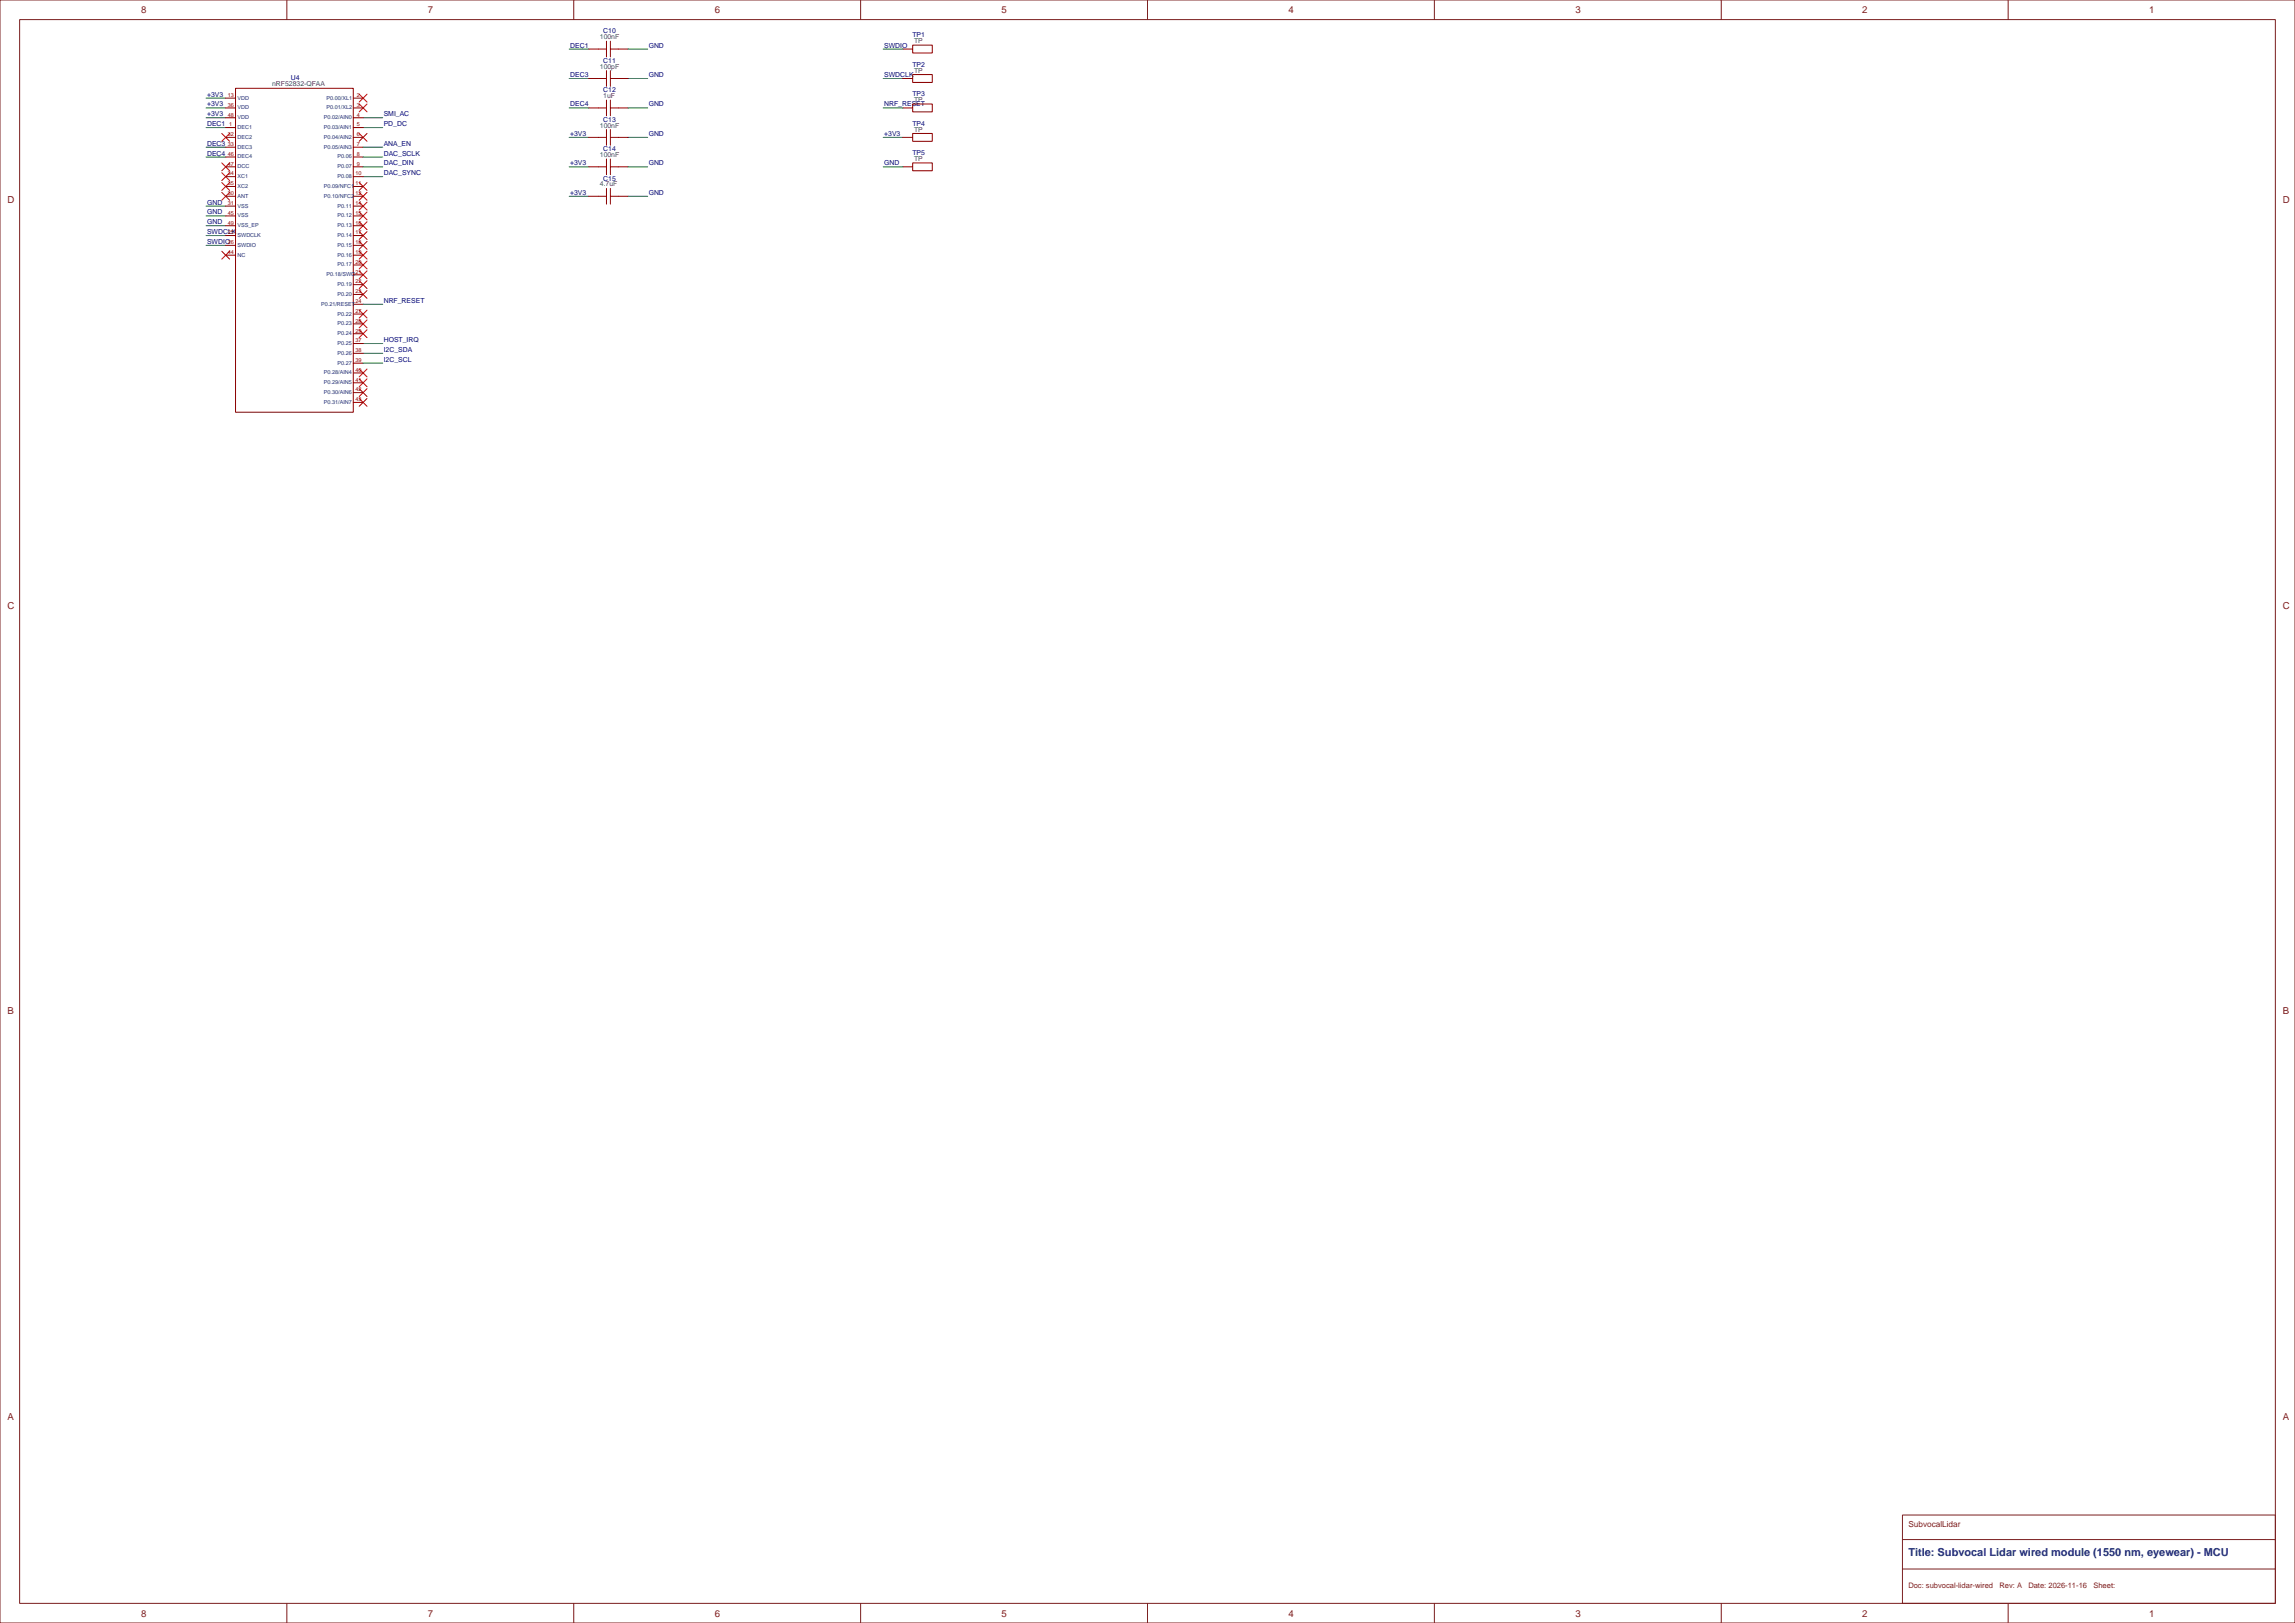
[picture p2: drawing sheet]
<svg xmlns="http://www.w3.org/2000/svg" width="594mm" height="420mm" viewBox="0 0 594 420" stroke-linecap="round" stroke-linejoin="round" font-family="sans-serif">
<defs><g id="words">
<text font-size="2.8" fill="#1f2f6f" x="493.9" y="402.7">Title: Subvocal Lidar wired module (1550 nm, eyewear) - MCU</text>
<g font-size="2.5" fill="#7a1f1f">
<text x="36.5" y="3.3">8</text>
<text x="110.8" y="3.3">7</text>
<text x="185" y="3.3">6</text>
<text x="259.3" y="3.3">5</text>
<text x="333.5" y="3.3">4</text>
<text x="407.8" y="3.3">3</text>
<text x="482" y="3.3">2</text>
<text x="556.3" y="3.3">1</text>
<text x="1.9" y="52.5">D</text>
<text x="590.8" y="52.5">D</text>
<text x="1.9" y="157.5">C</text>
<text x="590.8" y="157.5">C</text>
<text x="1.9" y="262.5">B</text>
<text x="590.8" y="262.5">B</text>
<text x="1.9" y="367.5">A</text>
<text x="590.8" y="367.5">A</text>
<text x="36.5" y="418.5">8</text>
<text x="110.8" y="418.5">7</text>
<text x="185" y="418.5">6</text>
<text x="259.3" y="418.5">5</text>
<text x="333.5" y="418.5">4</text>
<text x="407.8" y="418.5">3</text>
<text x="482" y="418.5">2</text>
<text x="556.3" y="418.5">1</text>
</g>
<text font-size="2.1" fill="#7a1f1f" x="493.9" y="395.1">SubvocalLidar</text>
<g font-size="2" fill="#7a1f1f">
<text x="493.9" y="410.8">Doc: subvocal-lidar-wired</text>
<text x="517.5" y="410.8">Rev: A</text>
<text x="525" y="410.8">Date: 2026-11-16</text>
<text x="541.8" y="410.8">Sheet:</text>
</g>
<g font-size="1.8" fill="#4b4b4b">
<text x="155.3" y="10.2">100nF</text>
<text x="236.6" y="11.2">TP</text>
<text x="155.3" y="17.8">100pF</text>
<text x="70.4" y="22.3">nRF52832-QFAA</text>
<text x="236.6" y="18.8">TP</text>
<text x="156.1" y="25.4">1uF</text>
<text x="236.6" y="26.4">TP</text>
<text x="155.3" y="33">100nF</text>
<text x="236.6" y="34">TP</text>
<text x="155.3" y="40.6">100nF</text>
<text x="236.6" y="41.6">TP</text>
<text x="155.3" y="48.3">4.7uF</text>
</g>
<g font-size="1.8" fill="#00008b">
<text x="156.1" y="8.6">C10</text>
<text x="236.2" y="9.6">TP1</text>
<text x="156.1" y="16.2">C11</text>
<text x="236.2" y="17.3">TP2</text>
<text x="75.3" y="20.8">U4</text>
<text x="156.1" y="23.9">C12</text>
<text x="236.2" y="24.9">TP3</text>
<text x="156.1" y="31.5">C13</text>
<text x="236.2" y="32.5">TP4</text>
<text x="156.1" y="39.1">C14</text>
<text x="236.2" y="40.1">TP5</text>
<text x="156.1" y="46.7">C15</text>
</g>
<g font-size="1.8" fill="#000080">
<text x="147.6" y="12.3">DEC1</text>
<text x="167.9" y="12.3">GND</text>
<text x="228.9" y="12.3">SWDIO</text>
<text x="147.6" y="19.9">DEC3</text>
<text x="167.9" y="19.9">GND</text>
<text x="228.9" y="19.9">SWDCLK</text>
<text x="53.6" y="25">+3V3</text>
<text x="53.6" y="27.6">+3V3</text>
<text x="147.6" y="27.6">DEC4</text>
<text x="167.9" y="27.6">GND</text>
<text x="228.9" y="27.6">NRF_RESET</text>
<text x="53.6" y="30.1">+3V3</text>
<text x="53.6" y="32.6">DEC1</text>
<text x="99.3" y="30.1">SMI_AC</text>
<text x="99.3" y="32.6">PD_DC</text>
<text x="147.6" y="35.2">+3V3</text>
<text x="167.9" y="35.2">GND</text>
<text x="228.9" y="35.2">+3V3</text>
<text x="53.6" y="37.7">DEC3</text>
<text x="53.6" y="40.3">DEC4</text>
<text x="99.3" y="37.7">ANA_EN</text>
<text x="99.3" y="40.3">DAC_SCLK</text>
<text x="99.3" y="42.8">DAC_DIN</text>
<text x="99.3" y="45.3">DAC_SYNC</text>
<text x="147.6" y="42.8">+3V3</text>
<text x="167.9" y="42.8">GND</text>
<text x="228.9" y="42.8">GND</text>
<text x="53.6" y="53">GND</text>
<text x="147.6" y="50.4">+3V3</text>
<text x="167.9" y="50.4">GND</text>
<text x="53.6" y="55.5">GND</text>
<text x="53.6" y="58">GND</text>
<text x="53.6" y="60.6">SWDCLK</text>
<text x="53.6" y="63.1">SWDIO</text>
<text x="99.3" y="78.4">NRF_RESET</text>
<text x="99.3" y="88.5">HOST_IRQ</text>
<text x="99.3" y="91.1">I2C_SDA</text>
<text x="99.3" y="93.6">I2C_SCL</text>
</g>
<g font-size="1.4" fill="#8b0000">
<text x="59" y="25.1">13</text>
<text x="59" y="27.6">36</text>
<text x="92.4" y="25.1">2</text>
<text x="92.4" y="27.6">3</text>
<text x="59" y="30.2">48</text>
<text x="59" y="35.2">32</text>
<text x="59.3" y="32.7">1</text>
<text x="92.4" y="30.2">4</text>
<text x="92.4" y="32.7">5</text>
<text x="92.4" y="35.2">6</text>
<text x="59" y="37.8">33</text>
<text x="59" y="40.3">46</text>
<text x="92.4" y="37.8">7</text>
<text x="92.4" y="40.3">8</text>
<text x="59" y="42.9">47</text>
<text x="59" y="45.4">34</text>
<text x="59" y="47.9">35</text>
<text x="92" y="45.4">10</text>
<text x="92" y="47.9">11</text>
<text x="92.4" y="42.9">9</text>
<text x="59" y="50.5">30</text>
<text x="59" y="53">31</text>
<text x="92" y="50.5">12</text>
<text x="92" y="53">14</text>
<text x="59" y="55.6">45</text>
<text x="59" y="58.1">49</text>
<text x="92" y="55.6">15</text>
<text x="92" y="58.1">16</text>
<text x="59" y="60.6">25</text>
<text x="59" y="63.2">26</text>
<text x="59" y="65.7">44</text>
<text x="92" y="60.6">17</text>
<text x="92" y="63.2">18</text>
<text x="92" y="65.7">19</text>
<text x="92" y="68.3">20</text>
<text x="92" y="70.8">21</text>
<text x="92" y="73.3">22</text>
<text x="92" y="75.9">23</text>
<text x="92" y="78.4">24</text>
<text x="92" y="81">27</text>
<text x="92" y="83.5">28</text>
<text x="92" y="86">29</text>
<text x="92" y="88.6">37</text>
<text x="92" y="91.1">38</text>
<text x="92" y="93.7">39</text>
<text x="92" y="96.2">40</text>
<text x="92" y="98.7">41</text>
<text x="92" y="101.3">42</text>
<text x="92" y="103.8">43</text>
</g>
<g font-size="1.4" fill="#1f2f6f">
<text x="61.5" y="25.8">VDD</text>
<text x="61.5" y="28.3">VDD</text>
<text x="84.5" y="25.8">P0.00/XL1</text>
<text x="84.5" y="28.3">P0.01/XL2</text>
<text x="61.5" y="30.9">VDD</text>
<text x="61.5" y="33.4">DEC1</text>
<text x="61.5" y="35.9">DEC2</text>
<text x="83.8" y="30.9">P0.02/AIN0</text>
<text x="83.8" y="33.4">P0.03/AIN1</text>
<text x="83.8" y="35.9">P0.04/AIN2</text>
<text x="61.5" y="38.5">DEC3</text>
<text x="61.5" y="41">DEC4</text>
<text x="83.8" y="38.5">P0.05/AIN3</text>
<text x="87.4" y="41">P0.06</text>
<text x="61.5" y="43.6">DCC</text>
<text x="61.5" y="46.1">XC1</text>
<text x="87.4" y="43.6">P0.07</text>
<text x="87.4" y="46.1">P0.08</text>
<text x="61.5" y="48.6">XC2</text>
<text x="61.5" y="51.2">ANT</text>
<text x="61.5" y="53.7">VSS</text>
<text x="83.8" y="48.6">P0.09/NFC1</text>
<text x="83.8" y="51.2">P0.10/NFC2</text>
<text x="87.4" y="53.7">P0.11</text>
<text x="61.5" y="56.3">VSS</text>
<text x="61.5" y="58.8">VSS_EP</text>
<text x="87.4" y="56.3">P0.12</text>
<text x="87.4" y="58.8">P0.13</text>
<text x="61.5" y="61.3">SWDCLK</text>
<text x="61.5" y="63.9">SWDIO</text>
<text x="87.4" y="61.3">P0.14</text>
<text x="87.4" y="63.9">P0.15</text>
<text x="61.5" y="66.4">NC</text>
<text x="84.5" y="71.5">P0.18/SWO</text>
<text x="87.4" y="66.4">P0.16</text>
<text x="87.4" y="69">P0.17</text>
<text x="87.4" y="74">P0.19</text>
<text x="87.4" y="76.6">P0.20</text>
<text x="83.1" y="79.1">P0.21/RESET</text>
<text x="87.4" y="81.7">P0.22</text>
<text x="87.4" y="84.2">P0.23</text>
<text x="87.4" y="86.7">P0.24</text>
<text x="87.4" y="89.3">P0.25</text>
<text x="87.4" y="91.8">P0.26</text>
<text x="87.4" y="94.4">P0.27</text>
<text x="83.8" y="96.9">P0.28/AIN4</text>
<text x="83.8" y="99.4">P0.29/AIN5</text>
<text x="83.8" y="102">P0.30/AIN6</text>
<text x="83.8" y="104.5">P0.31/AIN7</text>
</g>
</g></defs>
<g fill="none" stroke="#7a1f1f" stroke-width=".26">
<path d="M0 0h594v420h-594zM74.2 0v5.1M148.5 0v5.1M222.8 0v5.1M297 0v5.1M371.3 0v5.1M445.5 0v5.1M519.8 0v5.1M5.1 5.1h583.8v409.8h-583.8zM492.4 392h96.5v22.9h-96.5zM492.4 398.4h96.5M74.2 414.9v5.1"/>
<path d="M148.5 414.9v5.1M222.8 414.9v5.1M297 414.9v5.1M371.3 414.9v5.1M445.5 414.9v5.1M492.4 406h96.5M519.8 414.9v5.1"/>
</g>
<g fill="none" stroke="#1a7f1a" stroke-width=".26">
<path d="M147.3 12.7h5.1M162.6 12.7h5M228.6 12.7h5.1M53.3 25.4h5.1M53.3 27.9h5.1M53.3 30.5h5.1M53.3 33h5.1M53.3 38.1h5.1M94 30.5h5.1M94 33h5.1M94 38.1h5.1M147.3 27.9h5.1"/>
<path d="M147.3 20.3h5.1M147.3 35.6h5.1M162.6 27.9h5M162.6 20.3h5M162.6 35.6h5M228.6 27.9h5.1M228.6 20.3h5.1M228.6 35.6h5.1M53.3 40.6h5.1M53.3 53.3h5.1M53.3 55.9h5.1M53.3 58.4h5.1"/>
<path d="M94 40.6h5.1M94 43.2h5.1M94 45.7h5.1M147.3 43.2h5.1M147.3 50.8h5.1M162.6 43.2h5M162.6 50.8h5M228.6 43.2h5.1M53.3 61h5.1M53.3 63.5h5.1M94 78.7h5.1M94 88.9h5.1"/>
<path d="M94 91.4h5.1M94 94h5.1"/>
</g>
<g fill="none" stroke="#d00000" stroke-width=".26">
<path d="M57.4 34.5l2 2.1M59.4 34.5l-2 2.1M93 24.4l2 2M93 26.9l2 2M93 34.5l2 2.1M95 24.4l-2 2M95 26.9l-2 2M95 34.5l-2 2.1M57.4 42.2l2 2M57.4 44.7l2 2M57.4 47.2l2 2.1M57.4 49.8l2 2"/>
<path d="M59.4 42.2l-2 2M59.4 44.7l-2 2M59.4 47.2l-2 2.1M59.4 49.8l-2 2M93 47.2l2 2.1M93 49.8l2 2M93 52.3l2 2M93 54.9l2 2M93 57.4l2 2M93 59.9l2 2.1M95 47.2l-2 2.1M95 49.8l-2 2"/>
<path d="M95 52.3l-2 2M95 54.9l-2 2M95 57.4l-2 2M95 59.9l-2 2.1M57.4 65l2 2M59.4 65l-2 2M93 62.5l2 2M93 65l2 2M93 67.6l2 2M93 70.1l2 2M93 72.6l2 2.1M93 75.2l2 2"/>
<path d="M95 62.5l-2 2M95 65l-2 2M95 67.6l-2 2M95 70.1l-2 2M95 72.6l-2 2.1M95 75.2l-2 2M93 80.3l2 2M93 82.8l2 2M93 85.3l2 2.1M93 95.5l2 2M93 98l2 2.1M95 80.3l-2 2"/>
<path d="M95 82.8l-2 2M95 85.3l-2 2.1M95 95.5l-2 2M95 98l-2 2.1M93 100.6l2 2M93 103.1l2 2M95 100.6l-2 2M95 103.1l-2 2"/>
</g>
<g fill="none" stroke="#8b0000" stroke-width=".26">
<path d="M152.4 12.7h4.6M157 10.7v4M157 18.3v4M158 12.7h4.6M158 10.7v4M158 18.3v4M233.7 12.7h2.5M236.2 11.7h5.1v2h-5.1zM236.2 19.3h5.1v2h-5.1zM58.4 25.4h2.6M58.4 27.9h2.6M58.4 30.5h2.6"/>
<path d="M58.4 33h2.6M58.4 35.6h2.6M58.4 38.1h2.6M61 22.9h30.4v83.8h-30.4zM91.4 25.4h2.6M91.4 27.9h2.6M91.4 30.5h2.6M91.4 33h2.6M91.4 35.6h2.6M91.4 38.1h2.6M152.4 27.9h4.6M152.4 35.6h4.6"/>
<path d="M152.4 20.3h4.6M157 25.9v4.1M157 33.5v4.1M158 27.9h4.6M158 35.6h4.6M158 25.9v4.1M158 33.5v4.1M158 20.3h4.6M233.7 27.9h2.5M233.7 35.6h2.5M233.7 20.3h2.5M236.2 26.9h5.1v2h-5.1z"/>
<path d="M236.2 34.5h5.1v2.1h-5.1zM58.4 40.6h2.6M58.4 43.2h2.6M58.4 45.7h2.6M58.4 48.3h2.6M58.4 50.8h2.6M58.4 53.3h2.6M58.4 55.9h2.6M58.4 58.4h2.6M91.4 40.6h2.6M91.4 43.2h2.6M91.4 45.7h2.6"/>
<path d="M91.4 48.3h2.6M91.4 50.8h2.6M91.4 53.3h2.6M91.4 55.9h2.6M91.4 58.4h2.6M152.4 43.2h4.6M152.4 50.8h4.6M157 41.1v4.1M157 48.8v4M158 43.2h4.6M158 50.8h4.6M158 41.1v4.1"/>
<path d="M158 48.8v4M233.7 43.2h2.5M236.2 42.2h5.1v2h-5.1zM58.4 61h2.6M58.4 63.5h2.6M58.4 66h2.6M91.4 61h2.6M91.4 63.5h2.6M91.4 66h2.6M91.4 68.6h2.6M91.4 71.1h2.6M91.4 73.7h2.6"/>
<path d="M91.4 76.2h2.6M91.4 78.7h2.6M91.4 81.3h2.6M91.4 83.8h2.6M91.4 86.4h2.6M91.4 88.9h2.6M91.4 91.4h2.6M91.4 94h2.6M91.4 96.5h2.6M91.4 99.1h2.6M91.4 101.6h2.6M91.4 104.1h2.6"/>
</g>
<use href="#words"/>
</svg>
